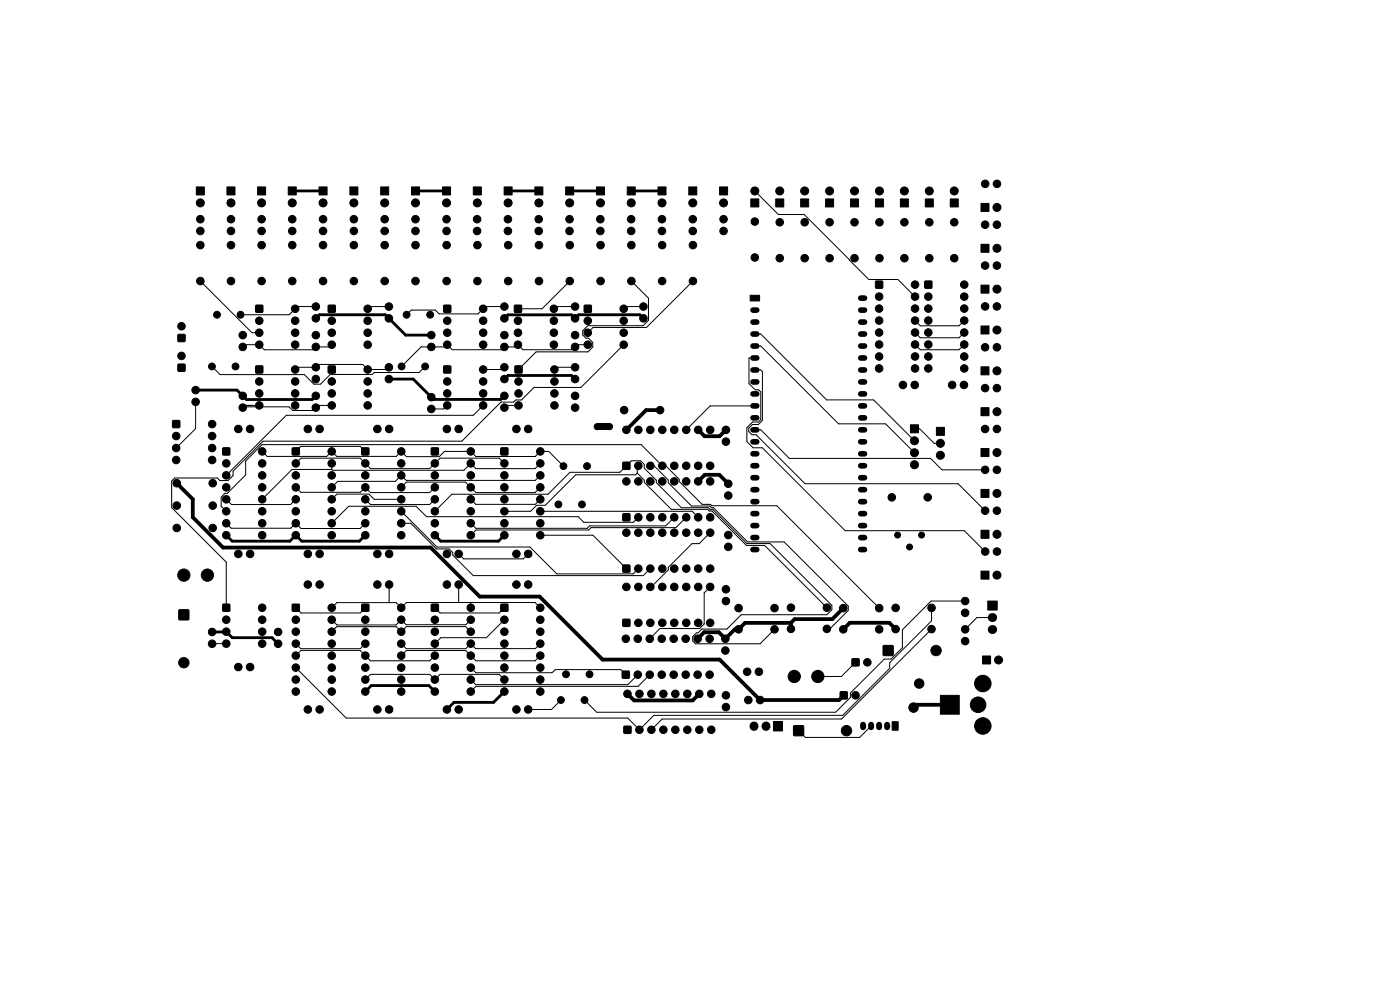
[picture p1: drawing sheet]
<svg xmlns="http://www.w3.org/2000/svg" width="297mm" height="210mm" viewBox="0 0 297 210" stroke-linecap="round" stroke-linejoin="round" font-family="sans-serif">
<path d="M126.7 89.9h2.6v1.3h-2.6z" fill="#000"/>
<g fill="#000" stroke="#000" stroke-width=".21">
<path d="M41.7 39.7h1.7v1.7h-1.7zM48.2 39.7h1.6v1.7h-1.6zM54.6 39.7h1.7v1.7h-1.7zM61.1 39.7h1.7v1.7h-1.7zM67.7 39.7h1.7v1.7h-1.7zM74.2 39.7h1.7v1.7h-1.7zM80.8 39.7h1.7v1.7h-1.7zM87.3 39.7h1.7v1.7h-1.7zM93.9 39.7h1.7v1.7h-1.7zM100.4 39.7h1.7v1.7h-1.7zM106.9 39.7h1.7v1.7h-1.7zM113.5 39.7h1.7v1.7h-1.7z"/>
<path d="M120 39.7h1.7v1.7h-1.7zM126.5 39.7h1.7v1.7h-1.7zM133.1 39.7h1.7v1.7h-1.7zM139.6 39.7h1.7v1.7h-1.7zM146.1 39.7h1.7v1.7h-1.7zM152.6 39.7h1.7v1.7h-1.7zM159.3 42.2h1.7v1.7h-1.7zM164.6 42.2h1.7v1.7h-1.7zM169.9 42.2h1.7v1.7h-1.7zM175.1 42.2h1.7v1.7h-1.7zM180.4 42.2h1.7v1.7h-1.7zM185.8 59.7h1.4v1.4h-1.4z"/>
<path d="M185.7 42.2h1.7v1.7h-1.7zM191 42.2h1.7v1.7h-1.7zM196.2 59.7h1.5v1.4h-1.5zM196.3 42.2h1.7v1.7h-1.7zM201.6 42.2h1.7v1.7h-1.7zM208.1 43.2h1.7v1.7h-1.7zM208.1 51.8h1.7v1.7h-1.7zM37.8 71h1.4v1.4h-1.4zM37.8 77.3h1.4v1.4h-1.4zM54.3 64.8h1.4v1.4h-1.4zM54.3 77.7h1.4v1.4h-1.4zM69.7 64.8h1.4v1.4h-1.4z"/>
<path d="M69.7 77.7h1.4v1.4h-1.4zM94.2 64.8h1.4v1.4h-1.4zM94.2 77.7h1.4v1.4h-1.4zM109.2 64.8h1.4v1.4h-1.4zM109.3 77.7h1.4v1.4h-1.4zM124 64.8h1.4v1.4h-1.4zM159.1 62.6h2v1.2h-2zM208.1 60.5h1.7v1.7h-1.7zM208.1 69.2h1.7v1.7h-1.7zM208.1 77.8h1.7v1.7h-1.7zM36.7 89.2h1.4v1.5h-1.4zM47.3 95h1.4v1.5h-1.4z"/>
<path d="M62 95h1.5v1.5h-1.5zM76.8 95h1.4v1.5h-1.4zM91.5 95h1.5v1.5h-1.5zM106.3 95h1.4v1.5h-1.4zM132.2 98.1h1.4v1.4h-1.4zM193.1 90.1h1.8v1.7h-1.8zM198.7 90.7h1.6v1.7h-1.6zM208.1 86.5h1.7v1.7h-1.7zM208.1 95.2h1.7v1.7h-1.7zM132.2 109h1.4v1.5h-1.4zM208.1 112.5h1.7v1.7h-1.7zM208.1 103.8h1.7v1.7h-1.7z"/>
<path d="M38 129.4h2v2h-2zM47.3 128.2h1.4v1.4h-1.4zM62 128.2h1.5v1.4h-1.5zM76.8 128.2h1.4v1.4h-1.4zM91.5 128.2h1.5v1.4h-1.5zM106.3 128.2h1.4v1.4h-1.4zM132.2 119.9h1.4v1.4h-1.4zM132.2 131.4h1.4v1.4h-1.4zM180.8 139.8h1.4v1.4h-1.4zM187.4 137h2v2h-2zM209.5 127.5h2v1.9h-2zM208.1 121.2h1.7v1.7h-1.7z"/>
<path d="M132 142.4h1.5v1.4h-1.5zM132.4 154.1h1.4v1.4h-1.4zM164.1 153.1h1.9v2h-1.9zM168.4 154h2v2h-2zM178.3 146.8h1.4v1.4h-1.4zM189.3 153.1h1.2v1.8h-1.2zM199.5 147.5h4v4h-4zM208.4 139.2h1.7v1.7h-1.7z"/>
<circle cx="209" cy="39" r=".8"/>
<circle cx="211.5" cy="39" r=".8"/>
<circle cx="42.5" cy="43" r=".85"/>
<circle cx="42.5" cy="52" r=".8"/>
<circle cx="42.5" cy="59.6" r=".8"/>
<circle cx="42.5" cy="49" r=".8"/>
<circle cx="42.5" cy="46.5" r=".8"/>
<circle cx="49" cy="59.6" r=".8"/>
<circle cx="49" cy="52" r=".8"/>
<circle cx="49" cy="49" r=".8"/>
<circle cx="49" cy="43" r=".85"/>
<circle cx="49" cy="46.5" r=".8"/>
<circle cx="55.5" cy="43" r=".85"/>
<circle cx="55.5" cy="59.6" r=".8"/>
<circle cx="55.5" cy="52" r=".8"/>
<circle cx="55.5" cy="49" r=".8"/>
<circle cx="55.5" cy="46.5" r=".8"/>
<circle cx="62" cy="52" r=".8"/>
<circle cx="62" cy="59.6" r=".8"/>
<circle cx="62" cy="49" r=".8"/>
<circle cx="62" cy="43" r=".85"/>
<circle cx="62" cy="46.5" r=".8"/>
<circle cx="68.5" cy="52" r=".8"/>
<circle cx="68.5" cy="59.6" r=".8"/>
<circle cx="68.5" cy="49" r=".8"/>
<circle cx="68.5" cy="43" r=".85"/>
<circle cx="68.5" cy="46.5" r=".8"/>
<circle cx="75.1" cy="43" r=".85"/>
<circle cx="75.1" cy="52" r=".8"/>
<circle cx="75.1" cy="59.6" r=".8"/>
<circle cx="75.1" cy="49" r=".8"/>
<circle cx="75.1" cy="46.5" r=".8"/>
<circle cx="81.6" cy="43" r=".85"/>
<circle cx="81.6" cy="59.6" r=".8"/>
<circle cx="81.6" cy="52" r=".8"/>
<circle cx="81.6" cy="49" r=".8"/>
<circle cx="81.6" cy="46.5" r=".8"/>
<circle cx="88.1" cy="59.6" r=".8"/>
<circle cx="88.1" cy="52" r=".8"/>
<circle cx="88.1" cy="49" r=".8"/>
<circle cx="88.1" cy="43" r=".85"/>
<circle cx="88.1" cy="46.5" r=".8"/>
<circle cx="94.7" cy="43" r=".85"/>
<circle cx="94.7" cy="49" r=".8"/>
<circle cx="94.7" cy="46.5" r=".8"/>
<circle cx="94.7" cy="59.6" r=".8"/>
<circle cx="94.7" cy="52" r=".8"/>
<circle cx="101.2" cy="49" r=".8"/>
<circle cx="101.2" cy="46.5" r=".8"/>
<circle cx="101.3" cy="43" r=".85"/>
<circle cx="101.3" cy="59.6" r=".8"/>
<circle cx="101.3" cy="52" r=".8"/>
<circle cx="107.7" cy="49" r=".8"/>
<circle cx="107.7" cy="46.5" r=".8"/>
<circle cx="107.8" cy="43" r=".85"/>
<circle cx="107.8" cy="52" r=".8"/>
<circle cx="107.8" cy="59.6" r=".8"/>
<circle cx="114.3" cy="49" r=".8"/>
<circle cx="114.3" cy="46.5" r=".8"/>
<circle cx="114.3" cy="43" r=".85"/>
<circle cx="114.3" cy="52" r=".8"/>
<circle cx="114.3" cy="59.6" r=".8"/>
<circle cx="120.8" cy="49" r=".8"/>
<circle cx="120.8" cy="46.5" r=".8"/>
<circle cx="120.9" cy="43" r=".85"/>
<circle cx="120.9" cy="59.6" r=".8"/>
<circle cx="120.9" cy="52" r=".8"/>
<circle cx="127.4" cy="49" r=".8"/>
<circle cx="127.4" cy="46.5" r=".8"/>
<circle cx="127.4" cy="43" r=".85"/>
<circle cx="127.4" cy="52" r=".8"/>
<circle cx="127.4" cy="59.6" r=".8"/>
<circle cx="133.9" cy="49" r=".8"/>
<circle cx="133.9" cy="46.5" r=".8"/>
<circle cx="133.9" cy="43" r=".85"/>
<circle cx="133.9" cy="59.6" r=".8"/>
<circle cx="133.9" cy="52" r=".8"/>
<circle cx="140.4" cy="49" r=".8"/>
<circle cx="140.4" cy="46.5" r=".8"/>
<circle cx="140.4" cy="43" r=".85"/>
<circle cx="140.5" cy="59.6" r=".8"/>
<circle cx="140.5" cy="52" r=".8"/>
<circle cx="147" cy="49" r=".8"/>
<circle cx="147" cy="46.5" r=".8"/>
<circle cx="147" cy="43" r=".85"/>
<circle cx="147" cy="59.6" r=".8"/>
<circle cx="147" cy="52" r=".8"/>
<circle cx="153.5" cy="43" r=".85"/>
<circle cx="153.5" cy="49" r=".8"/>
<circle cx="153.5" cy="46.5" r=".8"/>
<circle cx="160.1" cy="54.6" r=".8"/>
<circle cx="160.1" cy="47" r=".8"/>
<circle cx="160.1" cy="40.5" r=".85"/>
<circle cx="165.4" cy="40.5" r=".85"/>
<circle cx="165.4" cy="47.1" r=".8"/>
<circle cx="165.4" cy="54.8" r=".8"/>
<circle cx="170.7" cy="40.5" r=".85"/>
<circle cx="170.7" cy="54.8" r=".8"/>
<circle cx="170.7" cy="47.1" r=".8"/>
<circle cx="176" cy="54.8" r=".8"/>
<circle cx="176" cy="47.1" r=".8"/>
<circle cx="176" cy="40.5" r=".85"/>
<circle cx="181.3" cy="40.5" r=".85"/>
<circle cx="181.3" cy="47.1" r=".8"/>
<circle cx="181.3" cy="54.8" r=".8"/>
<circle cx="186.6" cy="40.5" r=".85"/>
<circle cx="186.6" cy="54.8" r=".8"/>
<circle cx="186.6" cy="47.1" r=".8"/>
<circle cx="191.9" cy="40.5" r=".85"/>
<circle cx="191.9" cy="54.8" r=".8"/>
<circle cx="191.9" cy="47.1" r=".8"/>
<circle cx="197.1" cy="40.5" r=".85"/>
<circle cx="197.1" cy="47.1" r=".8"/>
<circle cx="197.1" cy="54.8" r=".8"/>
<circle cx="202.4" cy="54.8" r=".8"/>
<circle cx="202.4" cy="47.1" r=".8"/>
<circle cx="202.4" cy="40.5" r=".85"/>
<circle cx="209" cy="47.7" r=".8"/>
<circle cx="209" cy="56.3" r=".8"/>
<circle cx="211.5" cy="47.7" r=".8"/>
<circle cx="211.5" cy="56.3" r=".8"/>
<circle cx="211.5" cy="44" r=".85"/>
<circle cx="211.5" cy="52.7" r=".85"/>
<circle cx="38.5" cy="69.2" r=".8"/>
<circle cx="38.5" cy="75.5" r=".8"/>
<circle cx="45" cy="77.7" r=".73"/>
<circle cx="46" cy="66.8" r=".72"/>
<circle cx="50" cy="77.7" r=".73"/>
<circle cx="51" cy="66.8" r=".72"/>
<circle cx="51.5" cy="73.6" r=".8"/>
<circle cx="51.5" cy="71.1" r=".8"/>
<circle cx="55" cy="73.1" r=".8"/>
<circle cx="55" cy="70.6" r=".8"/>
<circle cx="55" cy="68" r=".8"/>
<circle cx="62.6" cy="78.4" r=".8"/>
<circle cx="62.6" cy="70.6" r=".8"/>
<circle cx="62.6" cy="65.5" r=".8"/>
<circle cx="62.6" cy="73.1" r=".8"/>
<circle cx="62.6" cy="68" r=".8"/>
<circle cx="67" cy="73.6" r=".8"/>
<circle cx="67" cy="77.9" r=".8"/>
<circle cx="67" cy="67.5" r=".8"/>
<circle cx="67" cy="65" r=".8"/>
<circle cx="67" cy="71.1" r=".8"/>
<circle cx="70.4" cy="70.6" r=".8"/>
<circle cx="70.4" cy="73.1" r=".8"/>
<circle cx="70.4" cy="68" r=".8"/>
<circle cx="78" cy="78.4" r=".8"/>
<circle cx="78" cy="70.6" r=".8"/>
<circle cx="78" cy="68" r=".8"/>
<circle cx="78" cy="65.5" r=".8"/>
<circle cx="78" cy="73.1" r=".8"/>
<circle cx="82.5" cy="77.9" r=".8"/>
<circle cx="82.5" cy="67.5" r=".8"/>
<circle cx="82.5" cy="65" r=".8"/>
<circle cx="85.2" cy="77.7" r=".73"/>
<circle cx="86.3" cy="66.8" r=".72"/>
<circle cx="90.2" cy="77.7" r=".73"/>
<circle cx="91.3" cy="66.8" r=".72"/>
<circle cx="91.5" cy="73.6" r=".8"/>
<circle cx="91.5" cy="71.1" r=".8"/>
<circle cx="94.9" cy="68" r=".8"/>
<circle cx="94.9" cy="70.6" r=".8"/>
<circle cx="94.9" cy="73.1" r=".8"/>
<circle cx="102.5" cy="78.4" r=".8"/>
<circle cx="102.5" cy="70.6" r=".8"/>
<circle cx="102.5" cy="73.1" r=".8"/>
<circle cx="102.5" cy="68" r=".8"/>
<circle cx="102.5" cy="65.5" r=".8"/>
<circle cx="107" cy="73.6" r=".8"/>
<circle cx="107" cy="77.9" r=".8"/>
<circle cx="107" cy="67.5" r=".8"/>
<circle cx="107" cy="65" r=".8"/>
<circle cx="107" cy="71.1" r=".8"/>
<circle cx="109.9" cy="68" r=".8"/>
<circle cx="109.9" cy="70.6" r=".8"/>
<circle cx="109.9" cy="73.1" r=".8"/>
<circle cx="117.5" cy="65.5" r=".8"/>
<circle cx="117.5" cy="70.6" r=".8"/>
<circle cx="117.5" cy="68" r=".8"/>
<circle cx="117.5" cy="73.1" r=".8"/>
<circle cx="117.6" cy="78.4" r=".8"/>
<circle cx="122" cy="73.6" r=".8"/>
<circle cx="122" cy="77.9" r=".8"/>
<circle cx="122" cy="67.5" r=".8"/>
<circle cx="122" cy="65" r=".8"/>
<circle cx="122" cy="71.1" r=".8"/>
<circle cx="124.7" cy="70.6" r=".8"/>
<circle cx="124.7" cy="68" r=".8"/>
<circle cx="124.7" cy="73.1" r=".8"/>
<circle cx="132.3" cy="68" r=".8"/>
<circle cx="132.3" cy="65.5" r=".8"/>
<circle cx="132.3" cy="73.1" r=".8"/>
<circle cx="132.3" cy="70.6" r=".8"/>
<circle cx="136.5" cy="67.5" r=".8"/>
<circle cx="136.5" cy="65" r=".8"/>
<circle cx="186.5" cy="73.1" r=".8"/>
<circle cx="186.5" cy="75.6" r=".8"/>
<circle cx="186.5" cy="78.2" r=".8"/>
<circle cx="186.5" cy="62.9" r=".8"/>
<circle cx="186.5" cy="70.5" r=".8"/>
<circle cx="186.5" cy="68" r=".8"/>
<circle cx="186.5" cy="65.5" r=".8"/>
<circle cx="194.1" cy="78.2" r=".8"/>
<circle cx="194.1" cy="70.5" r=".8"/>
<circle cx="194.1" cy="75.6" r=".8"/>
<circle cx="194.1" cy="73.1" r=".8"/>
<circle cx="194.1" cy="68" r=".8"/>
<circle cx="194.1" cy="62.9" r=".8"/>
<circle cx="194.1" cy="65.5" r=".8"/>
<circle cx="194.1" cy="60.4" r=".8"/>
<circle cx="196.9" cy="75.6" r=".8"/>
<circle cx="196.9" cy="73.1" r=".8"/>
<circle cx="196.9" cy="78.2" r=".8"/>
<circle cx="196.9" cy="68" r=".8"/>
<circle cx="196.9" cy="70.5" r=".8"/>
<circle cx="196.9" cy="62.9" r=".8"/>
<circle cx="196.9" cy="65.5" r=".8"/>
<circle cx="204.6" cy="62.9" r=".8"/>
<circle cx="204.6" cy="75.6" r=".8"/>
<circle cx="204.6" cy="68" r=".8"/>
<circle cx="204.6" cy="65.5" r=".8"/>
<circle cx="204.6" cy="78.2" r=".8"/>
<circle cx="204.6" cy="73.1" r=".8"/>
<circle cx="204.6" cy="70.5" r=".8"/>
<circle cx="204.6" cy="60.4" r=".8"/>
<circle cx="209" cy="65" r=".8"/>
<circle cx="209" cy="73.7" r=".8"/>
<circle cx="211.5" cy="65" r=".8"/>
<circle cx="211.5" cy="73.7" r=".8"/>
<circle cx="211.5" cy="78.7" r=".85"/>
<circle cx="211.5" cy="61.3" r=".85"/>
<circle cx="211.5" cy="70" r=".85"/>
<circle cx="37.4" cy="95" r=".8"/>
<circle cx="37.4" cy="92.5" r=".8"/>
<circle cx="37.4" cy="97.6" r=".8"/>
<circle cx="41.5" cy="82.7" r=".8"/>
<circle cx="41.5" cy="85.2" r=".8"/>
<circle cx="45" cy="95" r=".8"/>
<circle cx="45" cy="97.6" r=".8"/>
<circle cx="45" cy="90" r=".8"/>
<circle cx="45" cy="92.5" r=".8"/>
<circle cx="48" cy="98.3" r=".8"/>
<circle cx="50.6" cy="91" r=".8"/>
<circle cx="51.5" cy="84" r=".8"/>
<circle cx="51.5" cy="86.5" r=".8"/>
<circle cx="53.1" cy="91" r=".8"/>
<circle cx="55" cy="80.9" r=".8"/>
<circle cx="55" cy="86" r=".8"/>
<circle cx="55" cy="83.5" r=".8"/>
<circle cx="55.6" cy="95.8" r=".8"/>
<circle cx="55.6" cy="98.3" r=".8"/>
<circle cx="62.6" cy="83.5" r=".8"/>
<circle cx="62.6" cy="86" r=".8"/>
<circle cx="62.6" cy="80.9" r=".8"/>
<circle cx="62.8" cy="98.3" r=".8"/>
<circle cx="65.3" cy="91" r=".8"/>
<circle cx="67" cy="84" r=".8"/>
<circle cx="67" cy="80.4" r=".8"/>
<circle cx="67" cy="86.5" r=".8"/>
<circle cx="67.8" cy="91" r=".8"/>
<circle cx="70.4" cy="95.8" r=".8"/>
<circle cx="70.4" cy="98.3" r=".8"/>
<circle cx="70.4" cy="80.9" r=".8"/>
<circle cx="70.4" cy="83.5" r=".8"/>
<circle cx="70.4" cy="86" r=".8"/>
<circle cx="77.5" cy="98.3" r=".8"/>
<circle cx="78" cy="83.5" r=".8"/>
<circle cx="78" cy="80.9" r=".8"/>
<circle cx="78" cy="86" r=".8"/>
<circle cx="80.1" cy="91" r=".8"/>
<circle cx="82.5" cy="80.4" r=".8"/>
<circle cx="82.6" cy="91" r=".8"/>
<circle cx="85.1" cy="98.3" r=".8"/>
<circle cx="85.1" cy="95.8" r=".8"/>
<circle cx="91.5" cy="86.7" r=".8"/>
<circle cx="91.5" cy="84.2" r=".8"/>
<circle cx="92.2" cy="98.3" r=".8"/>
<circle cx="94.8" cy="91" r=".8"/>
<circle cx="94.9" cy="80.9" r=".8"/>
<circle cx="94.9" cy="83.5" r=".8"/>
<circle cx="94.9" cy="86" r=".8"/>
<circle cx="97.3" cy="91" r=".8"/>
<circle cx="99.9" cy="98.3" r=".8"/>
<circle cx="99.9" cy="95.8" r=".8"/>
<circle cx="102.5" cy="83.5" r=".8"/>
<circle cx="102.5" cy="80.9" r=".8"/>
<circle cx="102.5" cy="86" r=".8"/>
<circle cx="107" cy="84" r=".8"/>
<circle cx="107" cy="98.3" r=".8"/>
<circle cx="107" cy="80.4" r=".8"/>
<circle cx="107" cy="86.5" r=".8"/>
<circle cx="109.6" cy="91" r=".8"/>
<circle cx="110" cy="80.9" r=".8"/>
<circle cx="110" cy="83.5" r=".8"/>
<circle cx="110" cy="86" r=".8"/>
<circle cx="112.1" cy="91" r=".8"/>
<circle cx="114.6" cy="95.8" r=".8"/>
<circle cx="114.6" cy="98.3" r=".8"/>
<circle cx="117.6" cy="86" r=".8"/>
<circle cx="117.6" cy="83.5" r=".8"/>
<circle cx="117.6" cy="80.9" r=".8"/>
<circle cx="119.5" cy="98.9" r=".72"/>
<circle cx="122" cy="84" r=".8"/>
<circle cx="122" cy="80.4" r=".8"/>
<circle cx="122" cy="86.5" r=".8"/>
<circle cx="124.5" cy="98.9" r=".72"/>
<circle cx="126.7" cy="90.5" r=".65"/>
<circle cx="129.3" cy="90.5" r=".65"/>
<circle cx="132.4" cy="87" r=".8"/>
<circle cx="132.9" cy="91.2" r=".8"/>
<circle cx="135.4" cy="98.8" r=".8"/>
<circle cx="135.4" cy="91.2" r=".8"/>
<circle cx="138" cy="91.2" r=".8"/>
<circle cx="138" cy="98.8" r=".8"/>
<circle cx="140" cy="87" r=".8"/>
<circle cx="140.5" cy="98.8" r=".8"/>
<circle cx="140.5" cy="91.2" r=".8"/>
<circle cx="143" cy="91.2" r=".8"/>
<circle cx="143" cy="98.8" r=".8"/>
<circle cx="145.6" cy="91.2" r=".8"/>
<circle cx="145.6" cy="98.8" r=".8"/>
<circle cx="148.1" cy="98.8" r=".8"/>
<circle cx="148.1" cy="91.2" r=".8"/>
<circle cx="150.7" cy="91.2" r=".8"/>
<circle cx="150.7" cy="98.8" r=".8"/>
<circle cx="154" cy="93.7" r=".8"/>
<circle cx="154" cy="91.2" r=".8"/>
<circle cx="191.6" cy="81.7" r=".8"/>
<circle cx="194" cy="93.5" r=".85"/>
<circle cx="194" cy="96" r=".85"/>
<circle cx="194" cy="98.6" r=".85"/>
<circle cx="194.1" cy="81.7" r=".8"/>
<circle cx="199.5" cy="94" r=".85"/>
<circle cx="199.5" cy="96.6" r=".85"/>
<circle cx="202" cy="81.7" r=".8"/>
<circle cx="204.5" cy="81.7" r=".8"/>
<circle cx="209" cy="99.7" r=".8"/>
<circle cx="209" cy="91" r=".8"/>
<circle cx="209" cy="82.3" r=".8"/>
<circle cx="211.5" cy="99.7" r=".8"/>
<circle cx="211.5" cy="91" r=".8"/>
<circle cx="211.5" cy="82.3" r=".8"/>
<circle cx="211.5" cy="96" r=".85"/>
<circle cx="211.5" cy="87.3" r=".85"/>
<circle cx="37.5" cy="102.5" r=".8"/>
<circle cx="37.5" cy="112" r=".8"/>
<circle cx="37.5" cy="107.2" r=".8"/>
<circle cx="45.1" cy="102.5" r=".8"/>
<circle cx="45.1" cy="112" r=".8"/>
<circle cx="45.1" cy="107.2" r=".8"/>
<circle cx="48" cy="108.5" r=".8"/>
<circle cx="48" cy="111" r=".8"/>
<circle cx="48" cy="103.4" r=".8"/>
<circle cx="48" cy="105.9" r=".8"/>
<circle cx="48" cy="100.8" r=".8"/>
<circle cx="48" cy="113.5" r=".8"/>
<circle cx="50.6" cy="117.5" r=".8"/>
<circle cx="53.1" cy="117.5" r=".8"/>
<circle cx="55.6" cy="103.4" r=".8"/>
<circle cx="55.6" cy="108.5" r=".8"/>
<circle cx="55.6" cy="111" r=".8"/>
<circle cx="55.6" cy="113.5" r=".8"/>
<circle cx="55.6" cy="100.8" r=".8"/>
<circle cx="55.6" cy="105.9" r=".8"/>
<circle cx="62.8" cy="105.9" r=".8"/>
<circle cx="62.8" cy="103.4" r=".8"/>
<circle cx="62.8" cy="100.8" r=".8"/>
<circle cx="62.8" cy="113.5" r=".8"/>
<circle cx="62.8" cy="108.5" r=".8"/>
<circle cx="62.8" cy="111" r=".8"/>
<circle cx="65.3" cy="117.5" r=".8"/>
<circle cx="67.8" cy="117.5" r=".8"/>
<circle cx="70.4" cy="103.4" r=".8"/>
<circle cx="70.4" cy="108.5" r=".8"/>
<circle cx="70.4" cy="105.9" r=".8"/>
<circle cx="70.4" cy="111" r=".8"/>
<circle cx="70.4" cy="113.5" r=".8"/>
<circle cx="70.4" cy="100.8" r=".8"/>
<circle cx="77.5" cy="103.4" r=".8"/>
<circle cx="77.5" cy="111" r=".8"/>
<circle cx="77.5" cy="105.9" r=".8"/>
<circle cx="77.5" cy="100.8" r=".8"/>
<circle cx="77.5" cy="108.5" r=".8"/>
<circle cx="77.5" cy="113.5" r=".8"/>
<circle cx="80.1" cy="117.5" r=".8"/>
<circle cx="82.6" cy="117.5" r=".8"/>
<circle cx="85.1" cy="111" r=".8"/>
<circle cx="85.1" cy="113.5" r=".8"/>
<circle cx="85.1" cy="108.5" r=".8"/>
<circle cx="85.1" cy="100.8" r=".8"/>
<circle cx="85.1" cy="105.9" r=".8"/>
<circle cx="85.1" cy="103.4" r=".8"/>
<circle cx="92.2" cy="103.4" r=".8"/>
<circle cx="92.2" cy="113.5" r=".8"/>
<circle cx="92.2" cy="108.5" r=".8"/>
<circle cx="92.2" cy="111" r=".8"/>
<circle cx="92.2" cy="100.8" r=".8"/>
<circle cx="92.2" cy="105.9" r=".8"/>
<circle cx="94.8" cy="117.5" r=".8"/>
<circle cx="97.3" cy="117.5" r=".8"/>
<circle cx="99.9" cy="105.9" r=".8"/>
<circle cx="99.9" cy="103.4" r=".8"/>
<circle cx="99.9" cy="100.8" r=".8"/>
<circle cx="99.9" cy="111" r=".8"/>
<circle cx="99.9" cy="108.5" r=".8"/>
<circle cx="99.9" cy="113.5" r=".8"/>
<circle cx="107" cy="108.5" r=".8"/>
<circle cx="107" cy="111" r=".8"/>
<circle cx="107" cy="103.4" r=".8"/>
<circle cx="107" cy="105.9" r=".8"/>
<circle cx="107" cy="100.8" r=".8"/>
<circle cx="107" cy="113.5" r=".8"/>
<circle cx="109.6" cy="117.5" r=".8"/>
<circle cx="112.1" cy="117.5" r=".8"/>
<circle cx="114.6" cy="108.5" r=".8"/>
<circle cx="114.6" cy="105.9" r=".8"/>
<circle cx="114.6" cy="103.4" r=".8"/>
<circle cx="114.6" cy="111" r=".8"/>
<circle cx="114.6" cy="100.8" r=".8"/>
<circle cx="114.6" cy="113.5" r=".8"/>
<circle cx="118.5" cy="107" r=".72"/>
<circle cx="123.5" cy="107" r=".72"/>
<circle cx="132.9" cy="102.1" r=".8"/>
<circle cx="132.9" cy="113" r=".8"/>
<circle cx="135.4" cy="102.1" r=".8"/>
<circle cx="135.4" cy="109.7" r=".8"/>
<circle cx="135.4" cy="113" r=".8"/>
<circle cx="138" cy="109.7" r=".8"/>
<circle cx="138" cy="102.1" r=".8"/>
<circle cx="138" cy="113" r=".8"/>
<circle cx="140.5" cy="102.1" r=".8"/>
<circle cx="140.5" cy="109.7" r=".8"/>
<circle cx="140.5" cy="113" r=".8"/>
<circle cx="143" cy="109.7" r=".8"/>
<circle cx="143" cy="102.1" r=".8"/>
<circle cx="143" cy="113" r=".8"/>
<circle cx="145.6" cy="109.7" r=".8"/>
<circle cx="145.6" cy="102.1" r=".8"/>
<circle cx="145.6" cy="113" r=".8"/>
<circle cx="148.1" cy="102.1" r=".8"/>
<circle cx="148.1" cy="109.7" r=".8"/>
<circle cx="148.1" cy="113" r=".8"/>
<circle cx="150.7" cy="109.7" r=".8"/>
<circle cx="150.7" cy="102.1" r=".8"/>
<circle cx="150.7" cy="113" r=".8"/>
<circle cx="154.5" cy="105.1" r=".8"/>
<circle cx="154.5" cy="113.5" r=".8"/>
<circle cx="154.5" cy="102.6" r=".8"/>
<circle cx="154.5" cy="116" r=".8"/>
<circle cx="189.2" cy="105.5" r=".8"/>
<circle cx="190.4" cy="113.5" r=".63"/>
<circle cx="193" cy="116" r=".63"/>
<circle cx="195.5" cy="113.5" r=".63"/>
<circle cx="196.8" cy="105.5" r=".8"/>
<circle cx="209" cy="108.3" r=".8"/>
<circle cx="209" cy="117" r=".8"/>
<circle cx="211.5" cy="108.3" r=".8"/>
<circle cx="211.5" cy="113.3" r=".85"/>
<circle cx="211.5" cy="104.7" r=".85"/>
<circle cx="211.5" cy="117" r=".8"/>
<circle cx="39" cy="122" r="1.3"/>
<circle cx="44" cy="122" r="1.3"/>
<circle cx="45" cy="134.1" r=".8"/>
<circle cx="45" cy="136.6" r=".8"/>
<circle cx="48" cy="136.5" r=".8"/>
<circle cx="48" cy="134" r=".8"/>
<circle cx="48" cy="131.5" r=".8"/>
<circle cx="55.6" cy="136.5" r=".8"/>
<circle cx="55.6" cy="128.9" r=".8"/>
<circle cx="55.6" cy="134" r=".8"/>
<circle cx="55.6" cy="131.5" r=".8"/>
<circle cx="59" cy="134.1" r=".8"/>
<circle cx="59" cy="136.6" r=".8"/>
<circle cx="62.8" cy="136.5" r=".8"/>
<circle cx="62.8" cy="134" r=".8"/>
<circle cx="62.8" cy="139.1" r=".8"/>
<circle cx="62.8" cy="131.5" r=".8"/>
<circle cx="65.3" cy="124" r=".8"/>
<circle cx="67.8" cy="124" r=".8"/>
<circle cx="70.4" cy="139.1" r=".8"/>
<circle cx="70.4" cy="136.5" r=".8"/>
<circle cx="70.4" cy="128.9" r=".8"/>
<circle cx="70.4" cy="134" r=".8"/>
<circle cx="70.4" cy="131.5" r=".8"/>
<circle cx="77.5" cy="131.5" r=".8"/>
<circle cx="77.5" cy="134" r=".8"/>
<circle cx="77.5" cy="136.5" r=".8"/>
<circle cx="77.5" cy="139.1" r=".8"/>
<circle cx="80.1" cy="124" r=".8"/>
<circle cx="82.6" cy="124" r=".8"/>
<circle cx="85.1" cy="136.5" r=".8"/>
<circle cx="85.1" cy="128.9" r=".8"/>
<circle cx="85.1" cy="134" r=".8"/>
<circle cx="85.1" cy="131.5" r=".8"/>
<circle cx="85.1" cy="139.1" r=".8"/>
<circle cx="92.2" cy="134" r=".8"/>
<circle cx="92.2" cy="136.5" r=".8"/>
<circle cx="92.2" cy="131.5" r=".8"/>
<circle cx="92.2" cy="139.1" r=".8"/>
<circle cx="94.8" cy="124" r=".8"/>
<circle cx="97.3" cy="124" r=".8"/>
<circle cx="99.9" cy="139.1" r=".8"/>
<circle cx="99.9" cy="136.5" r=".8"/>
<circle cx="99.9" cy="134" r=".8"/>
<circle cx="99.9" cy="128.9" r=".8"/>
<circle cx="99.9" cy="131.5" r=".8"/>
<circle cx="107" cy="136.5" r=".8"/>
<circle cx="107" cy="139.1" r=".8"/>
<circle cx="107" cy="131.5" r=".8"/>
<circle cx="107" cy="134" r=".8"/>
<circle cx="109.6" cy="124" r=".8"/>
<circle cx="112.1" cy="124" r=".8"/>
<circle cx="114.6" cy="131.5" r=".8"/>
<circle cx="114.6" cy="136.5" r=".8"/>
<circle cx="114.6" cy="134" r=".8"/>
<circle cx="114.6" cy="139.1" r=".8"/>
<circle cx="114.6" cy="128.9" r=".8"/>
<circle cx="132.8" cy="135.5" r=".8"/>
<circle cx="132.9" cy="124.5" r=".8"/>
<circle cx="135.3" cy="135.5" r=".8"/>
<circle cx="135.4" cy="124.5" r=".8"/>
<circle cx="135.4" cy="132.1" r=".8"/>
<circle cx="135.4" cy="120.6" r=".8"/>
<circle cx="137.8" cy="135.5" r=".8"/>
<circle cx="138" cy="124.5" r=".8"/>
<circle cx="138" cy="132.1" r=".8"/>
<circle cx="138" cy="120.6" r=".8"/>
<circle cx="140.4" cy="135.5" r=".8"/>
<circle cx="140.5" cy="132.1" r=".8"/>
<circle cx="140.5" cy="124.5" r=".8"/>
<circle cx="140.5" cy="120.6" r=".8"/>
<circle cx="142.9" cy="135.5" r=".8"/>
<circle cx="143" cy="124.5" r=".8"/>
<circle cx="143" cy="132.1" r=".8"/>
<circle cx="143" cy="120.6" r=".8"/>
<circle cx="145.5" cy="135.5" r=".8"/>
<circle cx="145.6" cy="132.1" r=".8"/>
<circle cx="145.6" cy="124.5" r=".8"/>
<circle cx="145.6" cy="120.6" r=".8"/>
<circle cx="148" cy="135.5" r=".8"/>
<circle cx="148.1" cy="132.1" r=".8"/>
<circle cx="148.1" cy="124.5" r=".8"/>
<circle cx="148.1" cy="120.6" r=".8"/>
<circle cx="150.5" cy="135.5" r=".8"/>
<circle cx="150.7" cy="124.5" r=".8"/>
<circle cx="150.7" cy="132.1" r=".8"/>
<circle cx="150.7" cy="120.6" r=".8"/>
<circle cx="153.9" cy="135.5" r=".8"/>
<circle cx="153.9" cy="138" r=".8"/>
<circle cx="154" cy="127.5" r=".8"/>
<circle cx="154" cy="125" r=".8"/>
<circle cx="156.7" cy="133.5" r=".8"/>
<circle cx="156.7" cy="129" r=".8"/>
<circle cx="164.3" cy="133.5" r=".8"/>
<circle cx="164.3" cy="129" r=".8"/>
<circle cx="167.8" cy="128.9" r=".8"/>
<circle cx="167.8" cy="133.4" r=".8"/>
<circle cx="175.4" cy="128.9" r=".8"/>
<circle cx="175.4" cy="133.4" r=".8"/>
<circle cx="178.9" cy="133.5" r=".8"/>
<circle cx="178.9" cy="129" r=".8"/>
<circle cx="186.5" cy="133.5" r=".8"/>
<circle cx="186.5" cy="129" r=".8"/>
<circle cx="190" cy="128.9" r=".8"/>
<circle cx="190" cy="133.4" r=".8"/>
<circle cx="197.6" cy="128.9" r=".8"/>
<circle cx="197.6" cy="133.4" r=".8"/>
<circle cx="198.6" cy="138" r="1.1"/>
<circle cx="204.7" cy="133.5" r=".8"/>
<circle cx="204.7" cy="127.5" r=".8"/>
<circle cx="204.8" cy="136" r=".8"/>
<circle cx="204.8" cy="130" r=".8"/>
<circle cx="211.5" cy="122" r=".85"/>
<circle cx="211.8" cy="140" r=".85"/>
<circle cx="39" cy="140.6" r="1.1"/>
<circle cx="50.6" cy="141.5" r=".8"/>
<circle cx="53.1" cy="141.5" r=".8"/>
<circle cx="62.8" cy="144.2" r=".8"/>
<circle cx="62.8" cy="146.7" r=".8"/>
<circle cx="62.8" cy="141.6" r=".8"/>
<circle cx="65.3" cy="150.5" r=".8"/>
<circle cx="67.8" cy="150.5" r=".8"/>
<circle cx="70.4" cy="144.2" r=".8"/>
<circle cx="70.4" cy="146.7" r=".8"/>
<circle cx="70.4" cy="141.6" r=".8"/>
<circle cx="77.5" cy="144.2" r=".8"/>
<circle cx="77.5" cy="141.6" r=".8"/>
<circle cx="77.5" cy="146.7" r=".8"/>
<circle cx="80.1" cy="150.5" r=".8"/>
<circle cx="82.6" cy="150.5" r=".8"/>
<circle cx="85.1" cy="141.6" r=".8"/>
<circle cx="85.1" cy="144.2" r=".8"/>
<circle cx="85.1" cy="146.7" r=".8"/>
<circle cx="92.2" cy="144.2" r=".8"/>
<circle cx="92.2" cy="141.6" r=".8"/>
<circle cx="92.2" cy="146.7" r=".8"/>
<circle cx="94.8" cy="150.5" r=".8"/>
<circle cx="97.3" cy="150.5" r=".8"/>
<circle cx="99.9" cy="144.2" r=".8"/>
<circle cx="99.9" cy="146.7" r=".8"/>
<circle cx="99.9" cy="141.6" r=".8"/>
<circle cx="107" cy="146.7" r=".8"/>
<circle cx="107" cy="144.2" r=".8"/>
<circle cx="107" cy="141.6" r=".8"/>
<circle cx="109.6" cy="150.5" r=".8"/>
<circle cx="112.1" cy="150.5" r=".8"/>
<circle cx="114.6" cy="146.7" r=".8"/>
<circle cx="114.6" cy="144.2" r=".8"/>
<circle cx="114.6" cy="141.6" r=".8"/>
<circle cx="119" cy="148.5" r=".72"/>
<circle cx="120.1" cy="143" r=".73"/>
<circle cx="124" cy="148.5" r=".72"/>
<circle cx="125.1" cy="143" r=".73"/>
<circle cx="133.1" cy="147.2" r=".8"/>
<circle cx="135.3" cy="143.1" r=".8"/>
<circle cx="135.7" cy="147.2" r=".8"/>
<circle cx="135.7" cy="154.8" r=".8"/>
<circle cx="137.8" cy="143.1" r=".8"/>
<circle cx="138.2" cy="147.2" r=".8"/>
<circle cx="138.2" cy="154.8" r=".8"/>
<circle cx="140.4" cy="143.1" r=".8"/>
<circle cx="140.7" cy="147.2" r=".8"/>
<circle cx="140.7" cy="154.8" r=".8"/>
<circle cx="142.9" cy="143.1" r=".8"/>
<circle cx="143.3" cy="154.8" r=".8"/>
<circle cx="143.3" cy="147.2" r=".8"/>
<circle cx="145.5" cy="143.1" r=".8"/>
<circle cx="145.8" cy="154.8" r=".8"/>
<circle cx="145.8" cy="147.2" r=".8"/>
<circle cx="148" cy="143.1" r=".8"/>
<circle cx="148.4" cy="154.8" r=".8"/>
<circle cx="148.4" cy="147.2" r=".8"/>
<circle cx="150.5" cy="143.1" r=".8"/>
<circle cx="150.9" cy="147.2" r=".8"/>
<circle cx="150.9" cy="154.8" r=".8"/>
<circle cx="154" cy="150" r=".8"/>
<circle cx="154" cy="147.5" r=".8"/>
<circle cx="158.5" cy="142.5" r=".8"/>
<circle cx="158.7" cy="148.5" r=".8"/>
<circle cx="161" cy="142.5" r=".8"/>
<circle cx="161.2" cy="148.5" r=".8"/>
<circle cx="168.5" cy="143.5" r="1.3"/>
<circle cx="173.5" cy="143.5" r="1.3"/>
<circle cx="179.6" cy="155" r="1.1"/>
<circle cx="181.5" cy="147.5" r=".8"/>
<circle cx="184" cy="140.5" r=".8"/>
<circle cx="193.8" cy="150.1" r="1"/>
<circle cx="195" cy="145" r="1"/>
<circle cx="207.5" cy="149.5" r="1.65"/>
<circle cx="208.5" cy="154" r="1.75"/>
<circle cx="208.5" cy="145" r="1.75"/>
</g>
<path d="M183.1 153.7v.6M184.8 153.7v.6M186.5 153.7v.6M188.2 153.7v.6" fill="none" stroke="#000" stroke-width="1.3"/>
<g fill="none" stroke="#000" stroke-width="1.2">
<path d="M159.7 65.8h.8M159.7 68.3h.8M159.7 70.9h.8M159.7 73.4h.8M159.7 75.9h.8M159.7 78.5h.8M182.6 65.8h.8M182.6 68.3h.8M182.6 70.9h.8M182.6 73.4h.8M182.6 75.9h.8M182.6 78.5h.8"/>
<path d="M182.6 63.2h.8M159.7 81h.8M159.7 83.6h.8M159.7 86.1h.8M159.7 88.6h.8M159.7 91.2h.8M159.7 93.7h.8M159.7 96.3h.8M159.7 98.8h.8M182.6 81h.8M182.6 83.6h.8M182.6 86.1h.8"/>
<path d="M182.6 88.6h.8M182.6 91.2h.8M182.6 93.7h.8M182.6 96.3h.8M182.6 98.8h.8M159.7 111.5h.8M159.7 114h.8M159.7 116.6h.8M159.7 101.3h.8M159.7 103.9h.8M159.7 106.4h.8M159.7 109h.8"/>
<path d="M182.6 101.3h.8M182.6 103.9h.8M182.6 106.4h.8M182.6 109h.8M182.6 111.5h.8M182.6 114h.8M182.6 116.6h.8"/>
</g>
<path d="M210.5 131h.1M210.5 133.5h.1M160 154v.1M162.5 154v.1" fill="none" stroke="#000" stroke-width="1.9"/>
<path d="M140 87h-2.9l-4.2 4.2M148.1 91.2l1.4 1.3h3.1l1.4-1.3M37.5 102.5l3.4 3.4v3.8l6.4 6.4h44.1l10.4 10.5h12.7l13.3 13.3h24.9l8.6 8.6h16.7l1-1M148.1 102.1l1.4-1.4h3.1l1.9 1.9M167.8 132.1h-9.7l-1.4 1.4h-.8l-2 2-1.4-1.4h-3.1l-1.4 1.4M167.8 132.1v1.3M178.9 129l-2.3 2.3h-8l-.8 .8M190 133.5l-1.3-1.4h-8.4l-1.4 1.4M133.1 147.2l1.4 1.4h12.5l1.3-1.4M201.5 149.5h-7.1l-.6 .6" fill="none" stroke="#000" stroke-width=".8"/>
<g fill="none" stroke="#000" stroke-width=".21">
<path d="M42.5 59.6l11 11h1.5M120.9 59.6l-5.9 5.9h-5.1M133.9 59.6l3.7 3.7v4.7l-1.2 1.1h-11.7l-1.1 1.1v.9l.7 .6h.5l.9 .9v1l-1 1h-11l-3.7 3.8M147 59.6l-9.8 9.9h-11.4l-1.1 1.1M160.1 40.5l5 5h5.5l13.7 13.8h6.2l3.6 3.6M45 77.7l1.7 1.8h17.9l2 2h1.4l2.1-2.1h8.9l.4-.4h9.5l1.3-1.3M67 65h-3.9l-1.7 1.8h-10.4M70.4 73.1l-.5 .5h-2.9l-.6 .6h-10.3l-1.1-1.1h-3l-.5 .5M82.5 65h-4l-.5 .5M82.5 77.9l-.5 .5h-4l-1.1-1.1h-9.3l-.6 .6h-3.9l-.5 .5M107 77.9l-.5 .5h-4M107 65h-4l-1.6 1.6h-8.2l-.9-.8h-5.1l-.9 1"/>
<path d="M122 65h-4l-.5 .5M122 77.9h-3.9l-.5 .5M124.7 73.1h-2.2l-1.1 1.1h-10.5l-1-1.1-.5 .5h-2.4l-.6 .6h-10.5l-1-1.1-.5 .5h-5.1l-4.1 4.1M132.3 73.1l-9.1 9.1h-9.9l-2.7 2.6h-1.2l-.4 .5h-2.7l-8.3 8.3h-42.2l-6.4 6.4v.9l-1 1h-1.8l-.5-.5h-9l-.7 .6v5.7l11.6 11.5v9.7M136.5 65h-3.7l-.5 .5M160.1 73.4h1.3l16.5 16.5h10l6.1 6.1M160.1 70.9h1.3l14 13.9h9.9l8.7 8.7M160.1 78.5h1.3l.3 .3v10.4l-.8 .9h-1.3l-.8 .7v.7l.7 .7h.9l10.4 10.4h32.5l5.7 5.7M160.1 75.9h-1.2v5.5l1.3 1.3h.7l.5 .4v5.9l-.5 .5h-1.3l-1.2 1.2v3l1.4 1.3h1.9l17.6 17.6h25.3l4.4 4.4M194.1 73.1l1.1 1.1h8.2l1.2-1.1M194.1 68l1.1 1.1h8.2l1.2-1.1M194.1 70.5l1.1 1.2h8.2l1.2-1.2"/>
<path d="M41.5 85.3v5.6l-4.1 4.1M51.8 86.3h.1M52.1 86l-.3 .3M55 86h-3l-.5 .5M55.6 95.8l1.1 1h12.6l1.1-1 1 1h12.7l1-1 1.1 1.1h7l1.1-1.1h5.6l1 1h12.6l1.1-1h1.8l3.1 3.1M60.7 88.1l-12.7 12.7M60.7 88.1h.1M62.7 98.3l1.2-1.1h12.5l2.2 2.2h12.5l1.2-1.1M62.7 95.8l1.1-1.1h12.6l1.1 1.1M70.4 98.3v1.3M70.4 99.6h-8.4l-6.4 6.3M70.4 86h-2.9l-1.1 1.1h-4.3l-.8-.8h-9.5"/>
<path d="M92.3 98.3h.1M92.3 98.3l1.1-1.1h12.5l1.1 1.1M94.9 86l-.8 .8h-2.6M102.5 86l-2.1 2.1h-39.7M110 86h-2.5l-.5 .5M114.6 98.3l-1.1 1.1h-12.5l-1.1-1.1-1.5 1.5h-27.9l-.1-.2M135.4 98.8l-.2 .2v1.4M138 98.8h.7l3.1 3v.6l4.9 4.9h3.9l.3 .4h.4l7.3 7.3h7.7l13.7 13.6v.9l-3.9 3.9h-.7M160.1 91.2h1.3l6.1 6h29.9l2.4 2.5h9.2M160.1 86.1h-9.4l-5.1 5.1M194 91h1.1l3.1 3h1.3M48 111l1.1 1.1h12.6l1-1.1 1.2 1.1h12.5l1.1-1.1"/>
<path d="M48 108.5l-1.1-1.1v-1.9l.8-.8h.5l3.9-3.9v-3l3.5-3.5h80.4l4.5 4.5h.7l2.9 2.9v.4l4.9 4.9h1.7l.3 .3h13.8l21.7 21.7M48 105.9l1.1 1.1h12.5l1.1-1.1M62.7 103.4l1.1 1h12.6l1.1-1 1.1 1.1h12.5l1.2-1.1M70.4 105.9l1.1-1.1h6.8l1.1 1.1h5.7M77.5 105.9l1.1 1.1h12.5l1.2-1.1M85.1 103.4l1.1-1.1h12.6l2.2 2.2h12.5l1.1-1.1M85.1 108.5l7.6 7.5h19.7l5.7 5.7h16.2l1.1-1.1M85.1 111h2.1l5.4 5.4h2.7l.8 .8v.6l4.3 4.3h36.1l1.5-1.5M92.3 108.5l3.6-3.7h20.4l4.6-4.6h10.6l2.4-2.5h2l.8 .8v.8l2.5 2.6v.5l5.3 5.3h5.8l.3 .3h.6l7.3 7.3h4.9l13.1 13.1v1l-1.1 1h-18.2l-3 3h-5.3l-.8 .9h-.4l-.8 .8v.9l.6 .6h13.7l3.1-3.1M97.3 117.5l1.1 1.1h12.6l1.1-1.1M99.9 105.9l1 1.1h12.6l1.1-1.1M114.6 105.9h.1"/>
<path d="M114.6 100.8l-1 1.1h-27.4l-1.1-1.1-1.2 1.3h-12.3l-1.2 1.3M114.6 113.5h11.2l7.1 7.1M114.6 108.5h32.2l1.3 1.2M135.2 100.4l-.4 .3h-12.7l-6.4 6.5h-1.9l-1.2 1.3h-5.6M135.2 100.4l1.5 1.5v.4l5.7 5.7h7.7l.4 .4h.5l7.4 7.3h3.8l13.2 13.2M135.4 109.7l-1 1.1h-10.5l-1.2-1.2h-32.2l-2.2-2.2h-14.3l-3.6 3.6M143 109.7l-1.8 1.9h-16.1l-.5 .5h-23.7l-1-1.1M145.6 109.7l-2.2 2.2h-18l-.5 .5h-23.9l-1.1 1.1M150.7 113l-2.4 2.3h-1.5l-5 5.1v.5l-3.6 3.6h-.2M48 136.5l-3 .1M62.7 136.5l1.1 1.1h12.6l1.1-1.1M62.7 139.1l1.2-1.1h12.5l2.2 2.2h12.6l1.1-1.1"/>
<path d="M62.7 128.9l1.2 1.1h12.5l1.1-1.1M70.4 128.9l1.1-1.1h12.5l1.1 1.1 1.1-1.1h27.3l1.1 1.1M70.4 131.5l1.1 1.1h12.5l1.1-1.1 1.1 1h12.6l1.1-1M70.4 134l1-1.1h12.7l1 1.1 1.1-1.1h12.6l1.1 1.1M82.6 124v3.8M85.1 136.5l1.1 1.1h12.6l1.1-1.1 1 1.1h12.7l1-1.1M85.1 139.1l1.1-1.1h12.6l2.2 2.2h12.5l1.1-1.1M92.3 128.9l1.1 1.1h12.5l1.1-1.1M97.3 124v3.8M99.9 127.8v1.1M107 131.5l-3.8 3.8h-9.7l-1.2 1.2M150.7 124.5l-1.3 1.3v6.6l-1 .9h-8.4l-2.2 2.2"/>
<path d="M197.6 133.5l-19.1 19h-38l-2.3 2.3M197.6 129v2.7l-8.9 8.9v1.2l-9.9 9.9h-40.1l-3.1 3.1-2.4-2.5h-59.7l-10.8-10.7M204.7 127.5h-7.2l-6.1 6.1v3.8l-2.4 2.4h-1.4l-7.2 7.2v.9l-3.1 3.2h-50.7l-2.6-2.6M210.6 131h-3.4l-2.5 2.5M77.5 144.2l1.1-1.1h12.5l1.2 1.1 1.1-1.1h12.5l1.1 1.1M99.9 141.6l1.1 1.1h16.1l.7-.7h13.9l1.1 1.1M119 148.5l-2 2h-4.9M135.3 143.1l-2.1 2.1h-32.3l-1-1M137.8 143.1l-2.4 2.5h-34.4l-1.1 1.1M181.5 140.5l-3 3h-5M184.8 154l-2.4 2.4h-11.6l-1.4-1.4"/>
</g>
<g fill="none" stroke="#000" stroke-width=".6">
<path d="M62 40.5h6.5M88.1 40.5h6.6M107.8 40.5h6.5M120.9 40.5h6.5M133.9 40.5h6.5M67 67.5l.8-.7h13.9l4.4 4.3h5.4M107 67.5l.7-.7h13.6l.7 .7 .8-.7h12.9l.8 .7M41.5 82.8h8.8l2 1.9h13.9l.8-.7M82.5 80.4h5.2l4.3 4.3h14.2l.8-.7M107 80.4l.8-.7h13.4l.8 .7M48 113.5l1.3 1.3h12.2l1.2-1.3 1.3 1.3h12.2l1.3-1.3M92.3 113.5l1.2 1.3h12.2l1.3-1.3"/>
<path d="M45 134.1l3-.1 1.3 1.3h8.4l1.3 1.3M77.5 146.7l1.3-1.3h12.2l1.3 1.3M107 146.7l-2.3 2.3h-8.4l-1.5 1.5"/>
</g>
</svg>
